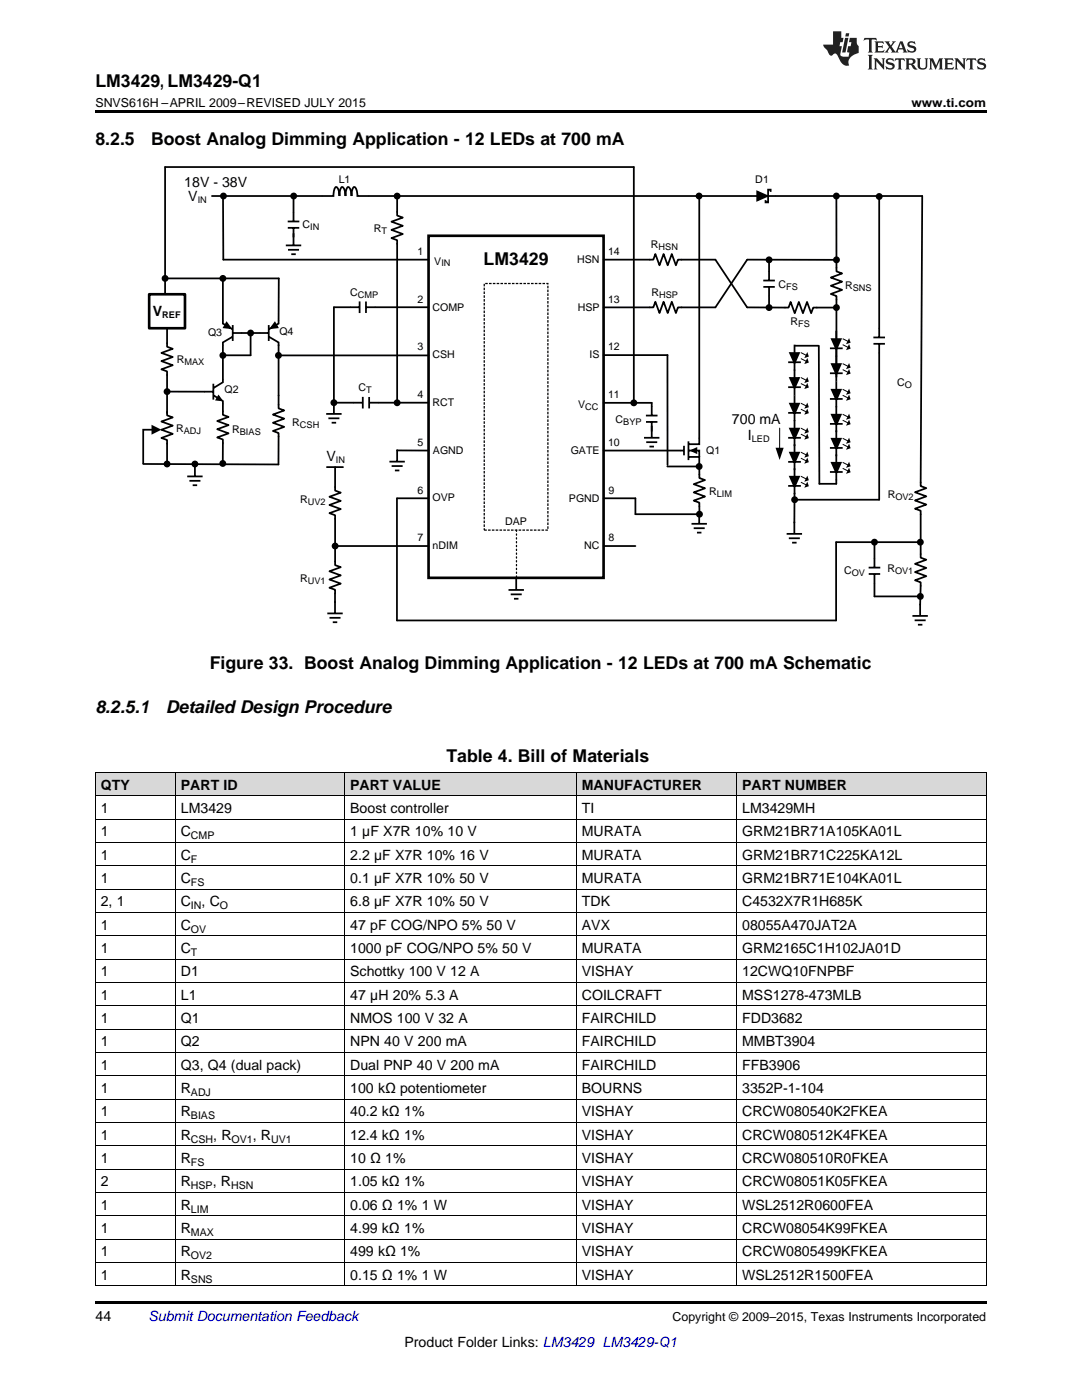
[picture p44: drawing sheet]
<svg xmlns="http://www.w3.org/2000/svg" width="216mm" height="279mm" viewBox="0 0 216 279" stroke-linecap="round" stroke-linejoin="round" font-family="sans-serif">
<defs><g id="words">
<g font-size="3.5">
<text x="19" y="17.3">LM3429, LM3429-Q1</text>
<text x="19" y="28.9">8.2.5</text>
<text x="30.1" y="28.9">Boost Analog Dimming Application - 12 LEDs at 700 mA</text>
<text x="96.5" y="52.9">LM3429</text>
<text x="41.8" y="133.5">Figure 33. Boost Analog Dimming Application - 12 LEDs at 700 mA Schematic</text>
<text x="19" y="142.3">8.2.5.1</text>
<text x="33.1" y="142.3">Detailed Design Procedure</text>
<text x="89.1" y="152.1">Table 4. Bill of Materials</text>
</g>
<g font-size="2.8">
<text x="36.8" y="37.3">18V - 38V</text>
<text x="37.6" y="40.1">V</text>
<text x="30.5" y="63">V</text>
<text x="146" y="84.7">700 mA</text>
<text x="149.2" y="87.9">I</text>
<text x="65.2" y="92.1">V</text>
<text x="20.1" y="157.6">QTY</text>
<text x="36.1" y="157.6">PART ID</text>
<text x="69.9" y="157.6">PART VALUE</text>
<text x="116.1" y="157.6">MANUFACTURER</text>
<text x="148.1" y="157.6">PART NUMBER</text>
<text x="20.1" y="162.3">1</text>
<text x="20.1" y="166.9">1</text>
<text x="36.1" y="162.3">LM3429</text>
<text x="36.1" y="166.9">C</text>
<text x="69.9" y="162.3">Boost controller</text>
<text x="69.9" y="166.9">1 µF X7R 10% 10 V</text>
<text x="116.1" y="162.3">TI</text>
<text x="116.1" y="166.9">MURATA</text>
<text x="148.1" y="162.3">LM3429MH</text>
<text x="148.1" y="166.9">GRM21BR71A105KA01L</text>
<text x="20.1" y="171.6">1</text>
<text x="36.1" y="171.6">C</text>
<text x="69.9" y="171.6">2.2 µF X7R 10% 16 V</text>
<text x="116.1" y="171.6">MURATA</text>
<text x="148.1" y="171.6">GRM21BR71C225KA12L</text>
<text x="20.1" y="176.2">1</text>
<text x="36.1" y="176.2">C</text>
<text x="69.9" y="176.2">0.1 µF X7R 10% 50 V</text>
<text x="116.1" y="176.2">MURATA</text>
<text x="148.1" y="176.2">GRM21BR71E104KA01L</text>
<text x="20.1" y="180.9">2, 1</text>
<text x="20.1" y="185.6">1</text>
<text x="36.1" y="180.9">C</text>
<text x="36.1" y="185.6">C</text>
<text x="40.2" y="180.9">, C</text>
<text x="69.9" y="180.9">6.8 µF X7R 10% 50 V</text>
<text x="69.9" y="185.6">47 pF COG/NPO 5% 50 V</text>
<text x="116.1" y="180.9">TDK</text>
<text x="116.1" y="185.6">AVX</text>
<text x="148.1" y="180.9">C4532X7R1H685K</text>
<text x="148.1" y="185.6">08055A470JAT2A</text>
<text x="20.1" y="190.2">1</text>
<text x="36.1" y="190.2">C</text>
<text x="69.9" y="190.2">1000 pF COG/NPO 5% 50 V</text>
<text x="116.1" y="190.2">MURATA</text>
<text x="148.1" y="190.2">GRM2165C1H102JA01D</text>
<text x="20.1" y="194.9">1</text>
<text x="36.1" y="194.9">D1</text>
<text x="69.9" y="194.9">Schottky 100 V 12 A</text>
<text x="116.1" y="194.9">VISHAY</text>
<text x="148.1" y="194.9">12CWQ10FNPBF</text>
<text x="20.1" y="199.5">1</text>
<text x="36.1" y="199.5">L1</text>
<text x="69.9" y="199.5">47 µH 20% 5.3 A</text>
<text x="116.1" y="199.5">COILCRAFT</text>
<text x="148.1" y="199.5">MSS1278-473MLB</text>
<text x="20.1" y="204.2">1</text>
<text x="20.1" y="208.8">1</text>
<text x="36.1" y="204.2">Q1</text>
<text x="36.1" y="208.8">Q2</text>
<text x="69.9" y="204.2">NMOS 100 V 32 A</text>
<text x="69.9" y="208.8">NPN 40 V 200 mA</text>
<text x="116.1" y="204.2">FAIRCHILD</text>
<text x="116.1" y="208.8">FAIRCHILD</text>
<text x="148.1" y="204.2">FDD3682</text>
<text x="148.1" y="208.8">MMBT3904</text>
<text x="20.1" y="213.5">1</text>
<text x="36.1" y="213.5">Q3, Q4 (dual pack)</text>
<text x="69.9" y="213.5">Dual PNP 40 V 200 mA</text>
<text x="116.1" y="213.5">FAIRCHILD</text>
<text x="148.1" y="213.5">FFB3906</text>
<text x="20.1" y="218.2">1</text>
<text x="36.1" y="218.2">R</text>
<text x="69.9" y="218.2">100 kΩ potentiometer</text>
<text x="116.1" y="218.2">BOURNS</text>
<text x="148.1" y="218.2">3352P-1-104</text>
<text x="20.1" y="222.8">1</text>
<text x="20.1" y="227.5">1</text>
<text x="36.1" y="222.8">R</text>
<text x="36.1" y="227.5">R</text>
<text x="42.6" y="227.5">, R</text>
<text x="50.4" y="227.5">, R</text>
<text x="69.9" y="222.8">40.2 kΩ 1%</text>
<text x="69.9" y="227.5">12.4 kΩ 1%</text>
<text x="116.1" y="222.8">VISHAY</text>
<text x="116.1" y="227.5">VISHAY</text>
<text x="148.1" y="222.8">CRCW080540K2FKEA</text>
<text x="148.1" y="227.5">CRCW080512K4FKEA</text>
<text x="20.1" y="232.1">1</text>
<text x="36.1" y="232.1">R</text>
<text x="69.9" y="232.1">10 Ω 1%</text>
<text x="116.1" y="232.1">VISHAY</text>
<text x="148.1" y="232.1">CRCW080510R0FKEA</text>
<text x="20.1" y="236.8">2</text>
<text x="36.1" y="236.8">R</text>
<text x="42.4" y="236.8">, R</text>
<text x="69.9" y="236.8">1.05 kΩ 1%</text>
<text x="116.1" y="236.8">VISHAY</text>
<text x="148.1" y="236.8">CRCW08051K05FKEA</text>
<text x="20.1" y="241.4">1</text>
<text x="36.1" y="241.4">R</text>
<text x="69.9" y="241.4">0.06 Ω 1% 1 W</text>
<text x="116.1" y="241.4">VISHAY</text>
<text x="148.1" y="241.4">WSL2512R0600FEA</text>
<text x="20.1" y="246.1">1</text>
<text x="20.1" y="250.8">1</text>
<text x="36.1" y="246.1">R</text>
<text x="36.1" y="250.8">R</text>
<text x="69.9" y="246.1">4.99 kΩ 1%</text>
<text x="69.9" y="250.8">499 kΩ 1%</text>
<text x="116.1" y="246.1">VISHAY</text>
<text x="116.1" y="250.8">VISHAY</text>
<text x="148.1" y="246.1">CRCW08054K99FKEA</text>
<text x="148.1" y="250.8">CRCW0805499KFKEA</text>
<text x="20.1" y="255.4">1</text>
<text x="36.1" y="255.4">R</text>
<text x="69.9" y="255.4">0.15 Ω 1% 1 W</text>
<text x="116.1" y="255.4">VISHAY</text>
<text x="148.1" y="255.4">WSL2512R1500FEA</text>
<text x="19" y="263.6">44</text>
<text x="80.7" y="268.9">Product Folder Links: LM3429 LM3429-Q1</text>
</g>
<text font-size="2.8" fill="#0000c8" x="29.6" y="263.6">Submit Documentation Feedback</text>
<g font-size="2.5">
<text x="19" y="21.4">SNVS616H –APRIL 2009–REVISED JULY 2015</text>
<text x="181.9" y="21.4">www.ti.com</text>
<text x="134.2" y="263.6">Copyright © 2009–2015, Texas Instruments Incorporated</text>
</g>
<g font-size="2.1">
<text x="67.6" y="36.6">L1</text>
<text x="150.7" y="36.6">D1</text>
<text x="60.4" y="45.5">C</text>
<text x="74.6" y="46.3">R</text>
<text x="83.3" y="50.9">1</text>
<text x="86.7" y="52.8">V</text>
<text x="115.2" y="52.4">HSN</text>
<text x="121.3" y="50.9">14</text>
<text x="129.9" y="49.5">R</text>
<text x="69.9" y="59">C</text>
<text x="130" y="59">R</text>
<text x="155.4" y="57.5">C</text>
<text x="168.6" y="57.7">R</text>
<text x="83.3" y="60.4">2</text>
<text x="86.3" y="62">COMP</text>
<text x="115.3" y="62">HSP</text>
<text x="121.3" y="60.4">13</text>
<text x="157.7" y="64.9">R</text>
<text x="41.5" y="67">Q3</text>
<text x="55.7" y="66.9">Q4</text>
<text x="83.3" y="69.9">3</text>
<text x="86.3" y="71.5">CSH</text>
<text x="117.6" y="71.5">IS</text>
<text x="121.3" y="69.9">12</text>
<text x="35.3" y="72.4">R</text>
<text x="179" y="77">C</text>
<text x="44.8" y="78.4">Q2</text>
<text x="71.5" y="78">C</text>
<text x="83.3" y="79.4">4</text>
<text x="86.3" y="81">RCT</text>
<text x="115.4" y="81.4">V</text>
<text x="121.3" y="79.4">11</text>
<text x="35.2" y="86.2">R</text>
<text x="46.3" y="86.4">R</text>
<text x="58.3" y="85">R</text>
<text x="83.3" y="89">5</text>
<text x="121.3" y="89">10</text>
<text x="122.8" y="84.4">C</text>
<text x="86.4" y="90.6">AGND</text>
<text x="113.9" y="90.6">GATE</text>
<text x="140.9" y="90.6">Q1</text>
<text x="59.9" y="100.4">R</text>
<text x="83.3" y="98.5">6</text>
<text x="86.3" y="100.1">OVP</text>
<text x="113.5" y="100.1">PGND</text>
<text x="121.4" y="98.5">9</text>
<text x="141.5" y="98.7">R</text>
<text x="177.1" y="99.4">R</text>
<text x="100.8" y="104.8">DAP</text>
<text x="83.3" y="108">7</text>
<text x="86.3" y="109.6">nDIM</text>
<text x="116.6" y="109.6">NC</text>
<text x="121.4" y="108">8</text>
<text x="59.9" y="116.1">R</text>
<text x="168.4" y="114.6">C</text>
<text x="177.1" y="114.2">R</text>
<text x="38.1" y="167.5">CMP</text>
<text x="38.1" y="172.2">F</text>
<text x="38.1" y="176.8">FS</text>
<text x="38.1" y="181.5">IN</text>
<text x="43.9" y="181.5">O</text>
<text x="38.1" y="186.1">OV</text>
<text x="38.1" y="190.8">T</text>
<text x="38.1" y="218.7">ADJ</text>
<text x="38.1" y="223.4">BIAS</text>
<text x="38.1" y="228">CSH</text>
<text x="38.1" y="232.7">FS</text>
<text x="46.2" y="228">OV1</text>
<text x="54.1" y="228">UV1</text>
<text x="38.1" y="237.3">HSP</text>
<text x="46.1" y="237.3">HSN</text>
<text x="38.1" y="242">LIM</text>
<text x="38.1" y="246.7">MAX</text>
<text x="38.1" y="251.3">OV2</text>
<text x="38.1" y="256">SNS</text>
</g>
<g font-size="1.8">
<text x="39.5" y="40.5">IN</text>
<text x="61.9" y="45.9">IN</text>
<text x="76.1" y="46.7">T</text>
<text x="88.1" y="53.2">IN</text>
<text x="131.4" y="49.9">HSN</text>
<text x="71.4" y="59.4">CMP</text>
<text x="131.5" y="59.4">HSP</text>
<text x="156.9" y="57.9">FS</text>
<text x="170.1" y="58.1">SNS</text>
<text x="32.4" y="63.4">REF</text>
<text x="159.3" y="65.3">FS</text>
<text x="36.8" y="72.8">MAX</text>
<text x="180.6" y="77.4">O</text>
<text x="73.1" y="78.4">T</text>
<text x="116.8" y="81.8">CC</text>
<text x="36.7" y="86.6">ADJ</text>
<text x="47.9" y="86.8">BIAS</text>
<text x="59.9" y="85.4">CSH</text>
<text x="124.4" y="84.8">BYP</text>
<text x="150" y="88.3">LED</text>
<text x="67" y="92.5">IN</text>
<text x="61.4" y="100.8">UV2</text>
<text x="143" y="99.1">LIM</text>
<text x="178.7" y="99.8">OV2</text>
<text x="61.4" y="116.5">UV1</text>
<text x="169.9" y="115">OV</text>
<text x="178.6" y="114.6">OV1</text>
</g>
</g></defs>
<g fill="#d8d8d8">
<path d="M19 154.2h16v4.7h-16z"/>
<path d="M35 154.2h33.8v4.7h-33.8z"/>
<path d="M68.8 154.2h46.2v4.7h-46.2z"/>
<path d="M115 154.2h32v4.7h-32z"/>
<path d="M147 154.2h49.8v4.7h-49.8z"/>
</g>
<path d="M19 22h177.8v.5h-177.8zM19 259.7h177.8v.5h-177.8z" fill="#000"/>
<g fill="none" stroke="#000" stroke-width=".2">
<path d="M159.8 76.5l1.1 .6M159.8 75.3l1.1 .6M159.8 71.6l1.1 .5M159.8 70.4l1.1 .5M168.1 73.8l1.1 .5M168.1 72.6l1.1 .5M168.1 68.8l1.1 .5M168.1 67.6l1.1 .5M168.1 78.9l1.1 .5M168.1 77.7l1.1 .5M155.6 85.4v4.2M159.8 86.6l1.1 .6"/>
<path d="M159.8 85.5l1.1 .5M159.8 81.7l1.1 .5M159.8 80.5l1.1 .5M159.8 91.4l1.1 .6M159.8 90.3l1.1 .5M159.8 96.2l1.1 .6M159.8 95l1.1 .6M168.1 83.9l1.1 .5M168.1 82.7l1.1 .5M168.1 88.7l1.1 .5M168.1 87.5l1.1 .5M168.1 93.5l1.1 .5"/>
<path d="M168.1 92.3l1.1 .5M19 154.2h177.8v102.5M19 158.8h177.8M19.1 154.2v102.5M35 154.2v102.5M68.8 154.2v102.5M115 154.2v102.5M147 154.2v102.5M19 177.5h177.8M19 172.8h177.8M19 168.2h177.8M19 163.5h177.8"/>
<path d="M19 196.1h177.8M19 191.4h177.8M19 186.8h177.8M19 182.1h177.8M19 219.4h177.8M19 214.7h177.8M19 210.1h177.8M19 205.4h177.8M19 200.7h177.8M19 238h177.8M19 233.3h177.8M19 228.7h177.8"/>
<path d="M19 224h177.8M19 256.6h177.8M19 252h177.8M19 247.3h177.8M19 242.7h177.8"/>
</g>
<g fill="none" stroke="#000" stroke-width=".35">
<path d="M42.3 39.1h24.2l.1-.5a1.34 1.34 0 0 1 .5-1.3 1.67 1.67 0 0 1 .6 1.8l.1-.5a1.33 1.33 0 0 1 .5-1.3 1.68 1.68 0 0 1 .6 1.8l.1-.5a1.32 1.32 0 0 1 .5-1.3 1.68 1.68 0 0 1 .6 1.8l.1-.5a1.33 1.33 0 0 1 .5-1.3 1.27 1.27 0 0 1 .6 1.3v.5h112.7l-.3 57.9 1.1 .4-2.2 .8 2.2 .9-2.2 .8 2.2 .8-2.2 .8 1.1 .4v9.4l1.1 .4-2.2 .8 2.2 .8-2.2 .9 2.2 .8-2.2 .8 1.1 .4-.1 4.5M44.5 39.1l.1 12.7h40.9M58.6 39.1v5M79.2 39.1v3.9l1.2 .4-2.3 .8 2.3 .9-2.3 .8 2.3 .8-2.3 .8 1.1 .4v32.5M139.5 39.1v49.5h-2M151.1 38.2l2 .9-2 .9zM153.8 38.3v-.5h-.5v2.6h-.5v-.5M166.9 39.1v15.1l1.1 .4-2.2 .8 2.2 .8-2.2 .8 2.2 .9-2.2 .8 1.1 .4v2.3M175.4 39.2v28M32.9 55.6h22.7v9l-1.9 1.1M32.9 58.7v-25.4h93.6v47.1M44.5 55.6v9l1.9 1.1"/>
<path d="M57 49h3.1M57.4 44.2h2.3M57.4 45.5h2.3M57.5 49.9h2.2M58.1 50.7h.9M58.6 45.5v3.4M120.4 51.8h10l.4-1.1 .8 2.2 .8-2.2 .8 2.2 .8-2.2 .9 2.2 .4-1.1h7.4l6.4 9.5 8.2 .1 .5-1.1 .8 2.2 .8-2.2 .8 2.2 .8-2.2 .9 2.2 .4-1.1h4.6M152.3 56h2.3M152.3 57.3h2.3M153.5 51.9v4M153.5 57.3v4.1M166.9 51.9l-17.8-.1-6.4 9.5h-7.4l-.4 1.2-.9-2.3-.8 2.3-.8-2.3-.8 2.3-.8-2.3-.4 1.1h-10"/>
<path d="M33.3 65.5v3.7l1.2 .4-2.3 .8 2.3 .9-2.3 .8 2.3 .8-2.3 .8 1.1 .4v8.3M33.3 78.2h9.2M42.6 76.6v3.2M42.7 78.9l1.8 1.1v2.8l1.1 .4-2.3 .8 2.3 .8-2.3 .9 2.3 .8-2.3 .8 1.2 .4v4.9M43.6 79.1l.6 .8-1-.1zM45.2 64.4l.8 1.1-1.3-.2zM46.4 67.2l-1.9 1.1v8l-1.9 1.1M46.4 64.9v3.1M46.5 66.5h7.1M50 66.5v4.4h-5.5M53.6 64.9v3.1M53.7 67.2l1.9 1.1v.7"/>
<path d="M54.8 64.4l.6 .9-1.3 .2zM55.6 70.9h29.9M55.6 68.9v12.6l1.1 .4-2.2 .8 2.2 .9-2.2 .8 2.2 .8-2.2 .8 1.1 .4v6.3l-27-.1v-6.8h1.9M71.6 61.3h-5v21.2M71.8 60.2v2.3M72.4 79.2v2.3M73 61.3h12.5M73 60.2v2.3M73.7 79.2v2.3M120.4 70.9h12.8M133.2 70.9v21.9M157.3 77.3h2.5"/>
<path d="M157.3 72.3h2.5M157.6 75.4h1.8l-.9 2zM157.6 70.5h1.8l-.9 2zM158.5 68.8v29.8M158.6 69h4.7M165.6 74.5h2.5M165.6 69.5h2.5M165.6 79.6h2.5M166 72.7h1.8l-.9 2zM166 67.7h1.8l-.9 2zM166 77.8h1.8l-.9 2zM166.9 66v30.6h-3.4l-.1-27.6"/>
<path d="M166.9 61.4v13.8M174.3 67.3h2.3M174.3 68.6h2.3M175.4 68.6v31.1h-16.8M33.3 82.2v.7l1.2 .4-2.3 .8 2.3 .8-2.3 .9 2.3 .8-2.3 .8 1.1 .4v4.8M37.4 95.1h3M37.8 96h2.2M38.4 96.8h.9M38.9 92.7v2.3M65.1 82.6h3.1M65.2 93.2h3.2M65.5 83.5h2.2"/>
<path d="M66.2 84.4h.9M66.6 80.4h5.7M66.9 93.2v4.7l1.1 .4-2.3 .8 2.3 .9-2.3 .8 2.3 .8-2.3 .8 1.2 .4v10l1.1 .4-2.3 .8 2.3 .8-2.3 .9 2.3 .8-2.3 .8 1.2 .4-.1 4.6M73.7 80.4h11.8M77.7 92.1h3.1M78.1 93h2.2M78.8 93.9h.9M79.2 99.4v24.4h87.6M79.2 99.4h6.3M79.2 89.7v2.3M79.2 89.9h6.3M120.4 99.4h6.4v3.2h12.7"/>
<path d="M120.4 89.9h16M120.4 80.4h9.6v2.4M128.5 87.4h3.1M128.9 82.9h2.3M128.9 84.2h2.3M128.9 88.2h2.2M129.6 89.1h.9M130 84.2v3M133.2 93.1h6.3M136.5 89v1.9M137.4 89.9h2.1v1.3M137.4 88.1v3.7"/>
<path d="M137.5 91.2h2v4.2l1.2 .4-2.3 .8 2.3 .8-2.3 .9 2.3 .8-2.3 .8 1.1 .4 .1 2.3M138 89.9l1-.4v.9zM157.3 87.4h2.5M157.3 82.4h2.5M157.3 92.2h2.5M157.3 97h2.5M157.6 85.5h1.8l-.9 2zM157.6 80.6h1.8l-.9 2zM157.6 90.3h1.8l-.9 2zM157.6 95.1h1.8l-.9 2zM158.5 98.4v5.9M165.6 84.6h2.5"/>
<path d="M165.6 89.4h2.5M165.6 94.2h2.5M166 82.8h1.8l-.9 2zM166 87.6h1.8l-.9 2zM166 92.4h1.8l-.9 2zM66.9 109h18.6M101.5 117.7h3M101.9 118.6h2.2M102.6 119.5h.9M103 115.3v2.3M120.4 109h6.4M138 104.5h3.1"/>
<path d="M138.4 105.4h2.2M139.1 106.3h.9M139.5 102.1v2.3M157 106.5h3M157.4 107.4h2.2M158.1 108.3h.8M158.5 104.1v2.3M166.8 108.2v15.6M166.8 108.2h16.8M173.3 113.3h2.3M173.3 114.6h2.3M174.5 108.2v5"/>
<path d="M174.5 114.6v4.4h9.1M65.3 122.4h3.1M65.7 123.3h2.2M66.4 124.2h.9M182.1 122.9h3M182.5 123.8h2.2M183.2 124.7h.9M183.6 120.5v2.3"/>
<circle cx="44.6" cy="39.1" r=".51"/>
<circle cx="58.6" cy="39.1" r=".51"/>
<circle cx="79.2" cy="39.1" r=".51"/>
<circle cx="139.5" cy="39.1" r=".51"/>
<circle cx="166.9" cy="39.1" r=".51"/>
<circle cx="175.4" cy="39.2" r=".51"/>
<circle cx="32.9" cy="55.6" r=".51"/>
<circle cx="44.5" cy="55.6" r=".51"/>
<circle cx="153.5" cy="51.9" r=".51"/>
<circle cx="166.9" cy="51.9" r=".51"/>
<circle cx="33.3" cy="78.2" r=".51"/>
<circle cx="44.5" cy="70.9" r=".51"/>
<circle cx="50" cy="66.5" r=".51"/>
<circle cx="55.6" cy="70.9" r=".51"/>
<circle cx="153.5" cy="61.4" r=".51"/>
<circle cx="166.9" cy="61.4" r=".51"/>
<circle cx="33.3" cy="92.6" r=".51"/>
<circle cx="38.9" cy="92.6" r=".51"/>
<circle cx="44.4" cy="92.5" r=".51"/>
<circle cx="66.6" cy="80.4" r=".51"/>
<circle cx="79.2" cy="80.4" r=".51"/>
<circle cx="126.5" cy="80.4" r=".51"/>
<circle cx="139.5" cy="93.1" r=".51"/>
<circle cx="158.6" cy="99.7" r=".51"/>
<circle cx="66.9" cy="109" r=".51"/>
<circle cx="139.6" cy="102.6" r=".51"/>
<circle cx="174.5" cy="108.2" r=".51"/>
<circle cx="183.6" cy="119" r=".51"/>
<circle cx="183.6" cy="108.2" r=".51"/>
</g>
<g fill="#000">
<path d="M151.1 38.2l2 .9-2 .9zM43.6 79.1l.6 .8-1-.1zM45.2 64.4l.8 1.1-1.3-.2zM54.8 64.4l.6 .9-1.3 .2zM157.6 75.4h1.8l-.9 2zM157.6 70.5h1.8l-.9 2zM161.1 76.4l.3 .9-.9 .3zM161.1 75.2l.3 .9-.9 .4zM161.1 71.4l.3 1-.9 .3zM161.1 70.2l.3 1-.9 .3zM166 72.7h1.8l-.9 2zM166 67.7h1.8l-.9 2z"/>
<path d="M166 77.8h1.8l-.9 2zM169.4 73.6l.3 1-.9 .3zM169.4 72.4l.3 1-.9 .3zM169.4 68.7l.3 .9-.9 .3zM169.4 67.5l.3 .9-.9 .3zM169.4 78.8l.3 .9-.9 .3zM169.4 77.6l.3 .9-.9 .3zM30.2 84.8l2 1-2 .9zM138 89.9l1-.4v.9zM154.8 89.4h1.6l-.8 2.4zM157.6 85.5h1.8l-.9 2zM157.6 80.6h1.8l-.9 2z"/>
<path d="M157.6 90.3h1.8l-.9 2zM157.6 95.1h1.8l-.9 2zM161.1 86.5l.3 .9-.9 .3zM161.1 85.3l.3 .9-.9 .4zM161.1 81.5l.3 1-.9 .3zM161.1 80.3l.3 1-.9 .3zM161.1 91.3l.3 .9-.9 .3zM161.1 90.1l.3 .9-.9 .4zM161.1 96.1l.3 .9-.9 .3zM161.1 94.9l.3 .9-.9 .4zM166 82.8h1.8l-.9 2zM166 87.6h1.8l-.9 2z"/>
<path d="M166 92.4h1.8l-.9 2zM169.4 83.7l.3 1-.9 .3zM169.4 82.5l.3 1-.9 .3zM169.4 88.5l.3 1-.9 .3zM169.4 87.3l.3 1-.9 .3zM169.4 93.3l.3 1-.9 .3zM169.4 92.1l.3 1-.9 .3z"/>
<circle cx="44.6" cy="39.1" r=".51"/>
<circle cx="58.6" cy="39.1" r=".51"/>
<circle cx="79.2" cy="39.1" r=".51"/>
<circle cx="139.5" cy="39.1" r=".51"/>
<circle cx="166.9" cy="39.1" r=".51"/>
<circle cx="175.4" cy="39.2" r=".51"/>
<circle cx="32.9" cy="55.6" r=".51"/>
<circle cx="44.5" cy="55.6" r=".51"/>
<circle cx="153.5" cy="51.9" r=".51"/>
<circle cx="166.9" cy="51.9" r=".51"/>
<circle cx="33.3" cy="78.2" r=".51"/>
<circle cx="44.5" cy="70.9" r=".51"/>
<circle cx="50" cy="66.5" r=".51"/>
<circle cx="55.6" cy="70.9" r=".51"/>
<circle cx="153.5" cy="61.4" r=".51"/>
<circle cx="166.9" cy="61.4" r=".51"/>
<circle cx="33.3" cy="92.6" r=".51"/>
<circle cx="38.9" cy="92.6" r=".51"/>
<circle cx="44.4" cy="92.5" r=".51"/>
<circle cx="66.6" cy="80.4" r=".51"/>
<circle cx="79.2" cy="80.4" r=".51"/>
<circle cx="126.5" cy="80.4" r=".51"/>
<circle cx="139.5" cy="93.1" r=".51"/>
<circle cx="158.6" cy="99.7" r=".51"/>
<circle cx="66.9" cy="109" r=".51"/>
<circle cx="139.6" cy="102.6" r=".51"/>
<circle cx="174.5" cy="108.2" r=".51"/>
<circle cx="183.6" cy="119" r=".51"/>
<circle cx="183.6" cy="108.2" r=".51"/>
</g>
<path d="M29.8 58.7h7.1v6.8h-7.1zM85.5 47.1h34.9v68.2h-34.9z" fill="none" stroke="#000" stroke-width=".53"/>
<path d="M96.6 56.6h12.7v49.2h-12.7z" fill="none" stroke="#000" stroke-width=".25" stroke-dasharray=".5 .3" stroke-linecap="butt"/>
<path d="M103.1 105.8v9.5" fill="none" stroke="#000" stroke-width=".25" stroke-dasharray=".3 .5"/>
<g fill="#231f20">
<path d="M172.5 7.6l-.1 .5 .4-.2h.6v.1v2.1l-.2 .4h.9l-.2-.4v-2.1l.1-.1h.5l.5 .2-.2-.5zM174.5 8.3l.2 .3v1.5l-.2 .4h1.8l.2-.6a1.04 1.04 0 0 1-1.3 .2v-.7h.6l.3 .2v-.6l-.3 .2h-.6v-.6l.8-.1 .4 .3-.2-.5zM176.5 8.3l.9 1.1-.9 1.1h.8l-.2-.2 .4-.7 .5 .7-.2 .2h1.5l-.2-.2 .2-.4h.9l.1 .4-.2 .2h1l-.3-.3-.7-1.9h-.5l-.9 2-.8-1 .9-1h-.8l.1 .3-.4 .5-.3-.6 .1-.2zM179.7 8.6l.4 1h-.7zM181.3 8.4a.63 .63 0 0 0-.2 .7 .63 .63 0 0 0 .6 .4l.6 .2 .1 .2a.75 .75 0 0 1-.7 .4 .75 .75 0 0 1-.6-.5l.1 .7 .1-.1a1.11 1.11 0 0 0 1.5-.6 1.13 1.13 0 0 0-1.2-.8l-.1-.4a1.04 1.04 0 0 1 1.2 .2l-.2-.5-.2 .1-.4-.2zM173.2 10.9l.2 .4v2.2l-.2 .4h1l-.3-.4v-2.2l.3-.4zM174.3 11.6l.3 .4v1.5l-.3 .4h.8l-.2-.4v-1.3l1.5 1.7v-1.9l.2-.4h-.7l.2 .4v.9l-1.1-1.3zM177 11.8a.62 .62 0 0 0-.2 .7 .62 .62 0 0 0 .6 .4l.6 .1 .1 .3a.76 .76 0 0 1-.7 .3 .76 .76 0 0 1-.7-.4l.2 .7 .1-.1a1.11 1.11 0 0 0 1.5-.6 1.13 1.13 0 0 0-1.2-.8l-.1-.4a1.04 1.04 0 0 1 1.2 .2l-.2-.6-.2 .1-.5-.1zM178.7 11.6l-.2 .6a.61 .61 0 0 1 .8-.3v1.6l-.2 .4h.9l-.2-.4v-1.6a.63 .63 0 0 1 .7 .3l-.1-.6zM180.6 11.6l.3 .4v1.5l-.3 .4h1l-.2-.2-.1-.8 .6 .2a.76 .76 0 0 0 1.2 .7l-1-1a.58 .58 0 0 0 .6-.5 .58 .58 0 0 0-.5-.6zM181.4 11.9h.1a.45 .45 0 0 1 .5 .1 .45 .45 0 0 1 .1 .5l-.8 .2zM182.9 11.6l.2 .2a2.17 2.17 0 0 0 .3 1.9 .99 .99 0 0 0 1.6-.6v-1.1l.2-.4h-.7l.2 .2a1.92 1.92 0 0 1-.2 1.8 .6 .6 0 0 1-.9-.5v-1.1l.2-.4zM185.4 11.6l.2 .4v1.5l-.2 .4h.7l-.2-.4v-1.4l.8 1.8 .8-1.8v1.4l-.2 .4h.9l-.2-.4v-1.5l.2-.4h-.8l-.6 1.5-.6-1.5zM188.4 11.6l.2 .4v1.5l-.2 .4h1.8l.1-.6a1.04 1.04 0 0 1-1.2 .1v-.6h.5l.4 .2v-.6l-.4 .2h-.5v-.7h.8l.3 .3-.1-.6zM190.5 11.6l.2 .4v1.5l-.2 .4h.7l-.2-.4v-1.3l1.5 1.7v-1.9l.2-.4h-.7l.2 .4v.9l-1.1-1.3zM192.9 11.6l-.1 .6a.61 .61 0 0 1 .7-.3l.1 1.6-.3 .4h1l-.3-.4 .1-1.6a.63 .63 0 0 1 .7 .3l-.1-.6zM195.2 11.8a.62 .62 0 0 0-.2 .7 .62 .62 0 0 0 .6 .4l.6 .1 .1 .3a.76 .76 0 0 1-.7 .3 .76 .76 0 0 1-.6-.4l.1 .7 .1-.1a1.11 1.11 0 0 0 1.6-.6 1.13 1.13 0 0 0-1.3-.8l-.1-.4a1.04 1.04 0 0 1 1.2 .2l-.1-.6-.2 .1-.5-.1z"/>
<path d="M166.2 6.3v2.6h-1.9v.4l.8 .9a.91 .91 0 0 0 1 .8 .56 .56 0 0 1 .5-.3 .56 .56 0 0 1 .5 .3l.4 .8a1.53 1.53 0 0 0 1.9 1.2 1.54 1.54 0 0 1 1-2.1l.9-.3v-1.4a1.52 1.52 0 0 1-.4-1.6h-1.3l-.2 .8h.5l-.2 .8h-.5l-.1 1v.2l.4 .1-.2 .8a1.93 1.93 0 0 1-1.6-.3l.3-1.8h-.5l.2-.8h.4l.2-.8h-.4v-1.3zM168.6 7.6l-.6 2.9h.7l.6-2.9zM168.8 6.6l-.1 .7h.6l.2-.7z"/>
</g>
<use href="#words"/>
</svg>
